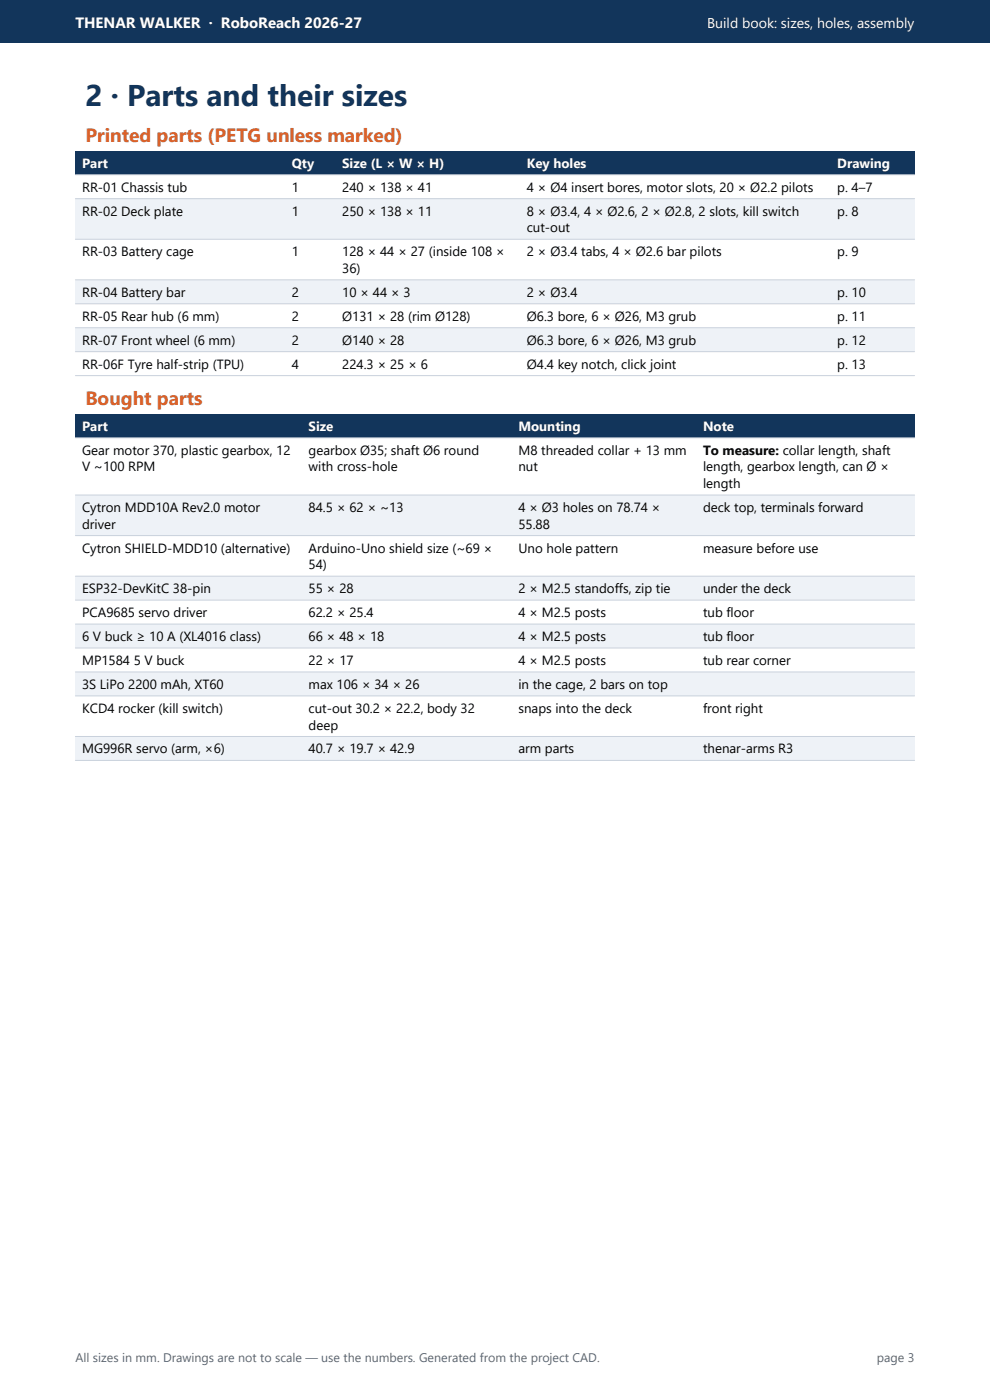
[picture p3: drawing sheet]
<svg xmlns="http://www.w3.org/2000/svg" width="210mm" height="297mm" viewBox="0 0 210 297" stroke-linecap="round" stroke-linejoin="round" font-family="sans-serif">
<defs><g id="words">
<text font-size="6.3" fill="#12355b" x="18.1" y="22.5">2 · Parts and their sizes</text>
<g font-size="4.1" fill="#d9622b">
<text x="18.1" y="30.1">Printed parts (PETG unless marked)</text>
<text x="18.1" y="85.9">Bought parts</text>
</g>
<text font-size="3.2" fill="#fff" x="16" y="6">THENAR WALKER · RoboReach 2026-27</text>
<text font-size="3" fill="#fff" x="150" y="6">Build book: sizes, holes, assembly</text>
<g font-size="2.8" fill="#fff">
<text x="17.4" y="35.6">Part</text>
<text x="61.9" y="35.6">Qty</text>
<text x="72.6" y="35.6">Size (L × W × H)</text>
<text x="111.8" y="35.6">Key holes</text>
<text x="177.6" y="35.6">Drawing</text>
<text x="17.4" y="91.4">Part</text>
<text x="65.5" y="91.4">Size</text>
<text x="110" y="91.4">Mounting</text>
<text x="149.1" y="91.4">Note</text>
</g>
<g font-size="2.8">
<text x="17.4" y="40.7">RR-01 Chassis tub</text>
<text x="61.9" y="40.7">1</text>
<text x="72.6" y="40.7">240 × 138 × 41</text>
<text x="111.8" y="40.7">4 × Ø4 insert bores, motor slots, 20 × Ø2.2 pilots</text>
<text x="177.6" y="40.7">p. 4–7</text>
<text x="17.4" y="45.8">RR-02 Deck plate</text>
<text x="61.9" y="45.8">1</text>
<text x="72.6" y="45.8">250 × 138 × 11</text>
<text x="111.8" y="45.8">8 × Ø3.4, 4 × Ø2.6, 2 × Ø2.8, 2 slots, kill switch</text>
<text x="177.6" y="45.8">p. 8</text>
<text x="111.8" y="49.3">cut-out</text>
<text x="17.4" y="54.4">RR-03 Battery cage</text>
<text x="61.9" y="54.4">1</text>
<text x="72.6" y="54.4">128 × 44 × 27 (inside 108 ×</text>
<text x="72.6" y="57.9">36)</text>
<text x="111.8" y="54.4">2 × Ø3.4 tabs, 4 × Ø2.6 bar pilots</text>
<text x="177.6" y="54.4">p. 9</text>
<text x="17.4" y="63">RR-04 Battery bar</text>
<text x="61.9" y="63">2</text>
<text x="72.6" y="63">10 × 44 × 3</text>
<text x="111.8" y="63">2 × Ø3.4</text>
<text x="177.6" y="63">p. 10</text>
<text x="17.4" y="68">RR-05 Rear hub (6 mm)</text>
<text x="61.9" y="68">2</text>
<text x="72.6" y="68">Ø131 × 28 (rim Ø128)</text>
<text x="111.8" y="68">Ø6.3 bore, 6 × Ø26, M3 grub</text>
<text x="177.6" y="68">p. 11</text>
<text x="17.4" y="73.1">RR-07 Front wheel (6 mm)</text>
<text x="61.9" y="73.1">2</text>
<text x="72.6" y="73.1">Ø140 × 28</text>
<text x="111.8" y="73.1">Ø6.3 bore, 6 × Ø26, M3 grub</text>
<text x="177.6" y="73.1">p. 12</text>
<text x="17.4" y="78.2">RR-06F Tyre half-strip (TPU)</text>
<text x="61.9" y="78.2">4</text>
<text x="72.6" y="78.2">224.3 × 25 × 6</text>
<text x="111.8" y="78.2">Ø4.4 key notch, click joint</text>
<text x="177.6" y="78.2">p. 13</text>
<text x="17.4" y="96.5">Gear motor 370, plastic gearbox, 12</text>
<text x="17.4" y="100">V ~100 RPM</text>
<text x="65.5" y="96.5">gearbox Ø35; shaft Ø6 round</text>
<text x="65.5" y="100">with cross-hole</text>
<text x="110" y="96.5">M8 threaded collar + 13 mm</text>
<text x="110" y="100">nut</text>
<text x="149.1" y="96.5">To measure: collar length, shaft</text>
<text x="149.1" y="100">length, gearbox length, can Ø ×</text>
<text x="149.1" y="103.5">length</text>
<text x="17.4" y="108.6">Cytron MDD10A Rev2.0 motor</text>
<text x="17.4" y="112.1">driver</text>
<text x="65.5" y="108.6">84.5 × 62 × ~13</text>
<text x="110" y="108.6">4 × Ø3 holes on 78.74 ×</text>
<text x="110" y="112.1">55.88</text>
<text x="149.1" y="108.6">deck top, terminals forward</text>
<text x="17.4" y="117.2">Cytron SHIELD-MDD10 (alternative)</text>
<text x="65.5" y="117.2">Arduino-Uno shield size (~69 ×</text>
<text x="110" y="117.2">Uno hole pattern</text>
<text x="149.1" y="117.2">measure before use</text>
<text x="17.4" y="125.8">ESP32-DevKitC 38-pin</text>
<text x="65.5" y="120.8">54)</text>
<text x="65.5" y="125.8">55 × 28</text>
<text x="110" y="125.8">2 × M2.5 standoffs, zip tie</text>
<text x="149.1" y="125.8">under the deck</text>
<text x="17.4" y="130.9">PCA9685 servo driver</text>
<text x="65.5" y="130.9">62.2 × 25.4</text>
<text x="110" y="130.9">4 × M2.5 posts</text>
<text x="149.1" y="130.9">tub floor</text>
<text x="17.4" y="136">6 V buck ≥ 10 A (XL4016 class)</text>
<text x="65.5" y="136">66 × 48 × 18</text>
<text x="110" y="136">4 × M2.5 posts</text>
<text x="149.1" y="136">tub floor</text>
<text x="17.4" y="141.1">MP1584 5 V buck</text>
<text x="65.5" y="141.1">22 × 17</text>
<text x="110" y="141.1">4 × M2.5 posts</text>
<text x="149.1" y="141.1">tub rear corner</text>
<text x="17.4" y="146.2">3S LiPo 2200 mAh, XT60</text>
<text x="65.5" y="146.2">max 106 × 34 × 26</text>
<text x="110" y="146.2">in the cage, 2 bars on top</text>
<text x="17.4" y="151.2">KCD4 rocker (kill switch)</text>
<text x="65.5" y="151.2">cut-out 30.2 × 22.2, body 32</text>
<text x="65.5" y="154.8">deep</text>
<text x="110" y="151.2">snaps into the deck</text>
<text x="149.1" y="151.2">front right</text>
<text x="17.4" y="159.8">MG996R servo (arm, ×6)</text>
<text x="65.5" y="159.8">40.7 × 19.7 × 42.9</text>
<text x="110" y="159.8">arm parts</text>
<text x="149.1" y="159.8">thenar-arms R3</text>
</g>
<g font-size="2.6" fill="#5b6573">
<text x="16" y="289">All sizes in mm. Drawings are not to scale — use the numbers. Generated from the project CAD.</text>
<text x="186" y="289">page 3</text>
</g>
</g></defs>
<g fill="#12355b">
<path d="M0 0h210v9h-210z" fill-rule="evenodd"/>
<path d="M16 32h178v5.1h-178z" fill-rule="evenodd"/>
</g>
<g fill="#eef2f7">
<path d="M16 42.2h178v8.6h-178z" fill-rule="evenodd"/>
<path d="M16 59.4h178v5h-178z" fill-rule="evenodd"/>
<path d="M16 69.5h178v5.1h-178z" fill-rule="evenodd"/>
</g>
<path d="M16 37.1h178M16 42.2h178M16 50.8h178M16 59.4h178M16 64.4h178M16 69.5h178M16 74.6h178M16 79.7h178" fill="none" stroke="#c9d1dc" stroke-width=".21"/>
<path d="M16 87.8h178v5.1h-178z" fill-rule="evenodd" fill="#12355b"/>
<g fill="#eef2f7">
<path d="M16 105h178v8.6h-178z" fill-rule="evenodd"/>
<path d="M16 122.2h178v5.1h-178z" fill-rule="evenodd"/>
<path d="M16 132.4h178v5.1h-178z" fill-rule="evenodd"/>
<path d="M16 142.6h178v5h-178z" fill-rule="evenodd"/>
<path d="M16 156.2h178v5.1h-178z" fill-rule="evenodd"/>
</g>
<path d="M16 92.9h178M16 105h178M16 113.6h178M16 122.2h178M16 127.3h178M16 132.4h178M16 137.5h178M16 142.6h178M16 147.6h178M16 156.2h178M16 161.3h178" fill="none" stroke="#c9d1dc" stroke-width=".21"/>
<use href="#words"/>
</svg>
